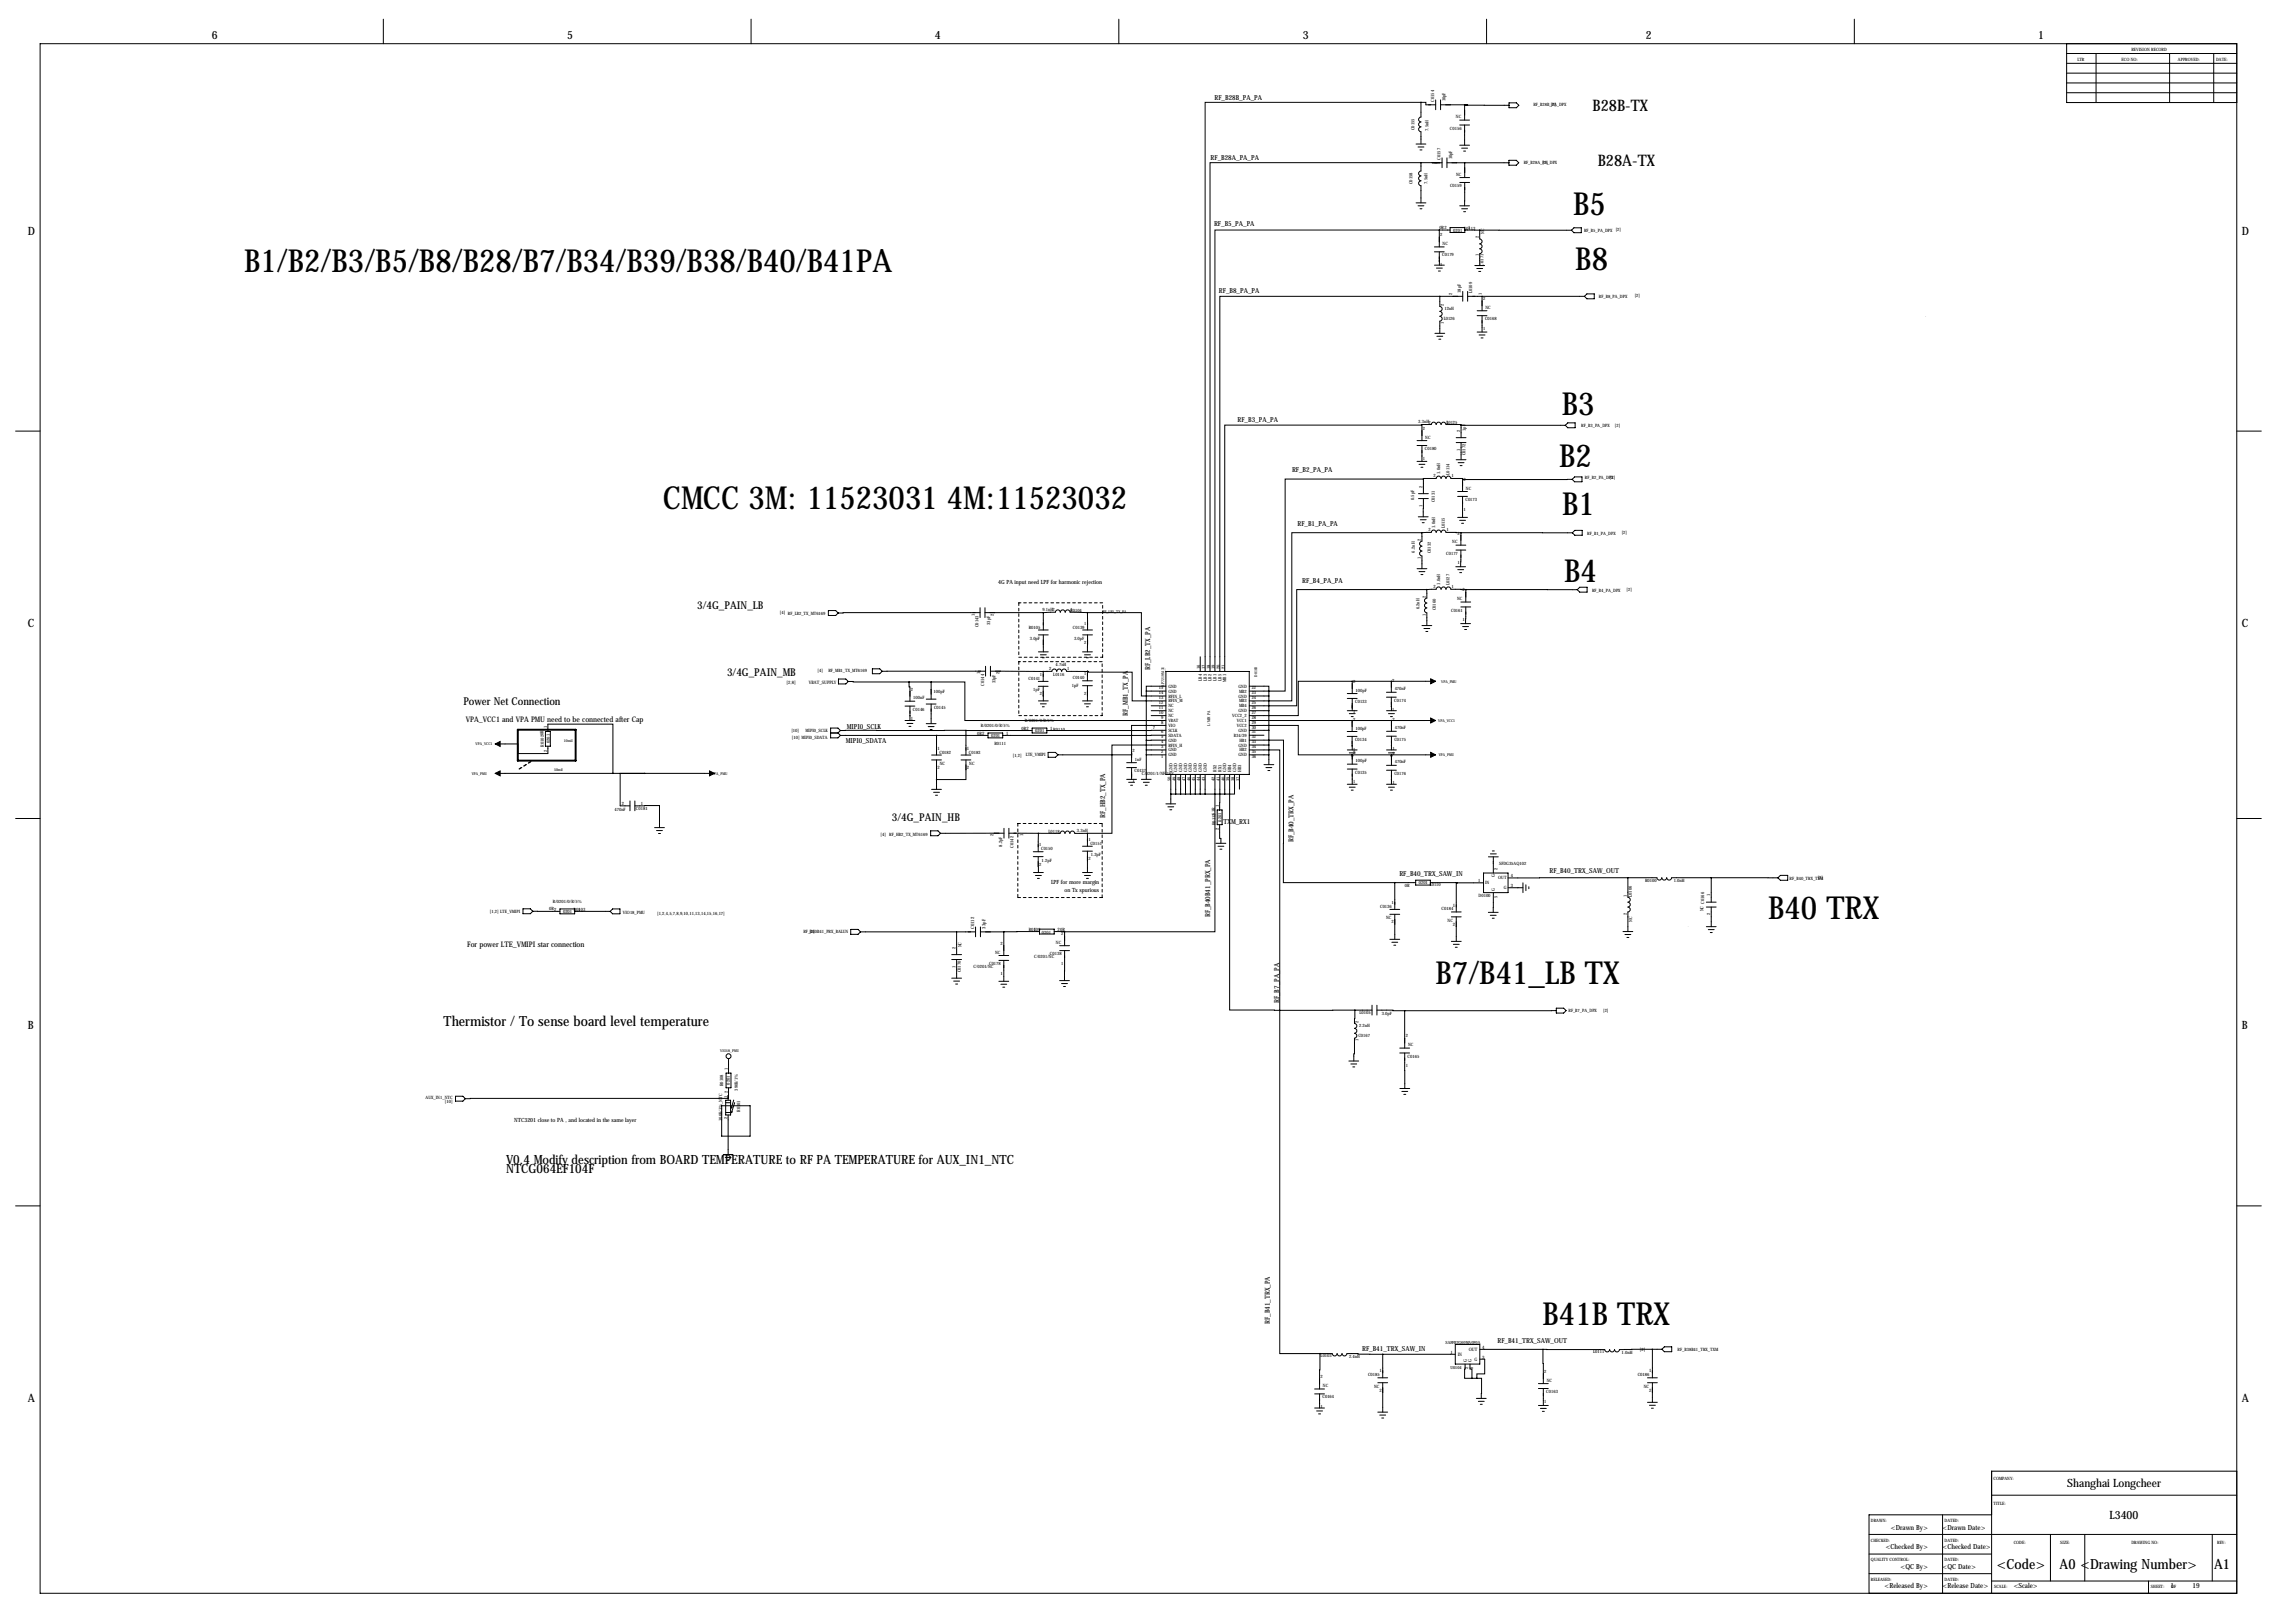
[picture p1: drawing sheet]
<svg xmlns="http://www.w3.org/2000/svg" width="1189mm" height="841mm" viewBox="0 0 1189 841" stroke-linecap="round" stroke-linejoin="round" font-family="sans-serif">
<defs><g id="words">
<g font-size="16.5">
<text x="815" y="111">B5</text>
<text x="126" y="141">B1/B2/B3/B5/B8/B28/B7/B34/B39/B38/B40/B41PA</text>
<text x="816" y="140">B8</text>
<text x="809" y="215">B3</text>
<text x="808" y="242">B2</text>
<text x="343" y="264">CMCC 3M: 11523031 4M:11523032</text>
<text x="809" y="267">B1</text>
<text x="810" y="301">B4</text>
<text x="916" y="476">B40 TRX</text>
<text x="744" y="510">B7/B41_LB TX</text>
<text x="799" y="686">B41B TRX</text>
</g>
<g font-size="8.2">
<text x="825" y="57">B28B-TX</text>
<text x="828" y="86">B28A-TX</text>
</g>
<g font-size="7.3">
<text x="230" y="531">Thermistor / To sense board level temperature</text>
<text x="1034" y="813">&lt;Code&gt;</text>
<text x="1067" y="813">A0 &lt;Drawing Number&gt;</text>
<text x="1147" y="813">A1</text>
</g>
<g font-size="6.6">
<text x="262" y="603">V0.4 Modify description from BOARD TEMPERATURE to RF PA TEMPERATURE for AUX_IN1_NTC</text>
<text x="262" y="608">NTCG064EF104F</text>
</g>
<g font-size="5.9">
<text x="110" y="20">6</text>
<text x="294" y="20">5</text>
<text x="484" y="20">4</text>
<text x="675" y="20">3</text>
<text x="853" y="20">2</text>
<text x="1056" y="20">1</text>
<text x="14" y="122">D</text>
<text x="1161" y="122">D</text>
<text x="14" y="325">C</text>
<text x="1161" y="325">C</text>
<text x="14" y="533">B</text>
<text x="1161" y="533">B</text>
<text x="14" y="726">A</text>
<text x="1161" y="726">A</text>
<text x="1071" y="770">Shanghai Longcheer</text>
<text x="1093" y="787">L3400</text>
</g>
<g font-size="5.6">
<text x="361" y="315">3/4G_PAIN_LB</text>
<text x="377" y="350">3/4G_PAIN_MB</text>
<text x="240" y="365">Power Net Connection</text>
<text x="462" y="425">3/4G_PAIN_HB</text>
</g>
<g font-size="4">
<text x="241" y="374">VPA_VCC1 and VPA PMU need to be connected after Cap</text>
<text x="242" y="490">For power LTE_VMIPI star connection</text>
</g>
<g font-size="3.6">
<text x="629" y="52">RF_B28B_PA_PA</text>
<text x="627" y="83">RF_B28A_PA_PA</text>
<text x="629" y="117">RF_B5_PA_PA</text>
<text x="631" y="152">RF_B8_PA_PA</text>
<text x="641" y="219">RF_B3_PA_PA</text>
<text x="669" y="245">RF_B2_PA_PA</text>
<text x="672" y="272">RF_B1_PA_PA</text>
<text x="675" y="302">RF_B4_PA_PA</text>
<text x="596" y="347" transform="rotate(-90 596 347)">RF_LB2_TX_PA</text>
<text x="584" y="371" transform="rotate(-90 584 371)">RF_MB1_TX_PA</text>
<text x="439" y="378">MIPI0_SCLK</text>
<text x="438" y="385">MIPI0_SDATA</text>
<text x="573" y="424" transform="rotate(-90 573 424)">RF_HB2_TX_PA</text>
<text x="634" y="427">TXM_RX1</text>
<text x="670" y="436" transform="rotate(-90 670 436)">RF_B40_TRX_PA</text>
<text x="725" y="454">RF_B40_TRX_SAW_IN</text>
<text x="803" y="452">RF_B40_TRX_SAW_OUT</text>
<text x="627" y="475" transform="rotate(-90 627 475)">RF_B40B41_PRX_PA</text>
<text x="663" y="520" transform="rotate(-90 663 520)">RF_B7_PA_PA</text>
<text x="658" y="686" transform="rotate(-90 658 686)">RF_B41_TRX_PA</text>
<text x="776" y="696">RF_B41_TRX_SAW_OUT</text>
<text x="706" y="700">RF_B41_TRX_SAW_IN</text>
<text x="980" y="792">&lt;Drawn By&gt;</text>
<text x="1006" y="792">&lt;Drawn Date&gt;</text>
<text x="977" y="802">&lt;Checked By&gt;</text>
<text x="1006" y="802">&lt;Checked Date&gt;</text>
<text x="985" y="813">&lt;QC By&gt;</text>
<text x="1006" y="813">&lt;QC Date&gt;</text>
<text x="976" y="823">&lt;Released By&gt;</text>
<text x="1006" y="823">&lt;Release Date&gt;</text>
<text x="1043" y="823">&lt;Scale&gt;</text>
<text x="1124" y="823">1</text>
<text x="1136" y="823">19</text>
</g>
<g font-size="3">
<text x="517" y="303">4G PA input need LPF for harmonic rejection</text>
<text x="544" y="458">LPF for more margin</text>
<text x="551" y="462">on Tx spurious</text>
<text x="266" y="581">NTC3201 close to PA , and located in the same layer</text>
</g>
<g font-size="2.4">
<text x="407" y="354">[2,8]</text>
<text x="419" y="354">VBAT_SUPPLY</text>
<text x="544" y="378">1R0110</text>
<text x="521" y="381">1</text>
<text x="486" y="388">1</text>
<text x="501" y="388">1</text>
<text x="486" y="398">2</text>
<text x="501" y="398">2</text>
<text x="631" y="418" transform="rotate(-90 631 418)">1</text>
<text x="631" y="430" transform="rotate(-90 631 430)">2</text>
<text x="753" y="470">1</text>
<text x="753" y="480">2</text>
<text x="505" y="481" transform="rotate(-90 505 481)">C0112</text>
<text x="511" y="481" transform="rotate(-90 511 481)">33pF</text>
<text x="548" y="482">20R</text>
<text x="751" y="701">1</text>
<text x="761" y="700">OUT</text>
<text x="768" y="699">4</text>
<text x="755" y="702">IN</text>
<text x="760" y="705" transform="rotate(-90 760 705)">G</text>
<text x="762" y="705" transform="rotate(-90 762 705)">G</text>
<text x="764" y="705">G</text>
<text x="768" y="704">3</text>
<text x="715" y="711">1</text>
<text x="761" y="709" transform="rotate(-90 761 709)">2</text>
<text x="763" y="709" transform="rotate(-90 763 709)">5</text>
<text x="854" y="711">1</text>
<text x="715" y="721">2</text>
<text x="854" y="721">2</text>
</g>
<g font-size="2.3">
<text x="1104" y="26">REVISION RECORD</text>
<text x="1076" y="32">LTR</text>
<text x="1099" y="32">ECO NO:</text>
<text x="1128" y="32">APPROVED:</text>
<text x="1148" y="32">DATE:</text>
<text x="743" y="53" transform="rotate(-90 743 53)">C0154</text>
<text x="749" y="53" transform="rotate(-90 749 53)">10pF</text>
<text x="794" y="55">RF_B28B_PA_DPX</text>
<text x="803" y="55">[2]</text>
<text x="754" y="61">NC</text>
<text x="733" y="67" transform="rotate(-90 733 67)">C0155</text>
<text x="740" y="68" transform="rotate(-90 740 68)">7.5nH</text>
<text x="751" y="67">C0156</text>
<text x="746" y="83" transform="rotate(-90 746 83)">C0157</text>
<text x="752" y="83" transform="rotate(-90 752 83)">10pF</text>
<text x="789" y="85">RF_B28A_PA_DPX</text>
<text x="799" y="85">[2]</text>
<text x="732" y="95" transform="rotate(-90 732 95)">C0158</text>
<text x="739" y="95" transform="rotate(-90 739 95)">7.5nH</text>
<text x="754" y="91">NC</text>
<text x="751" y="97">C0159</text>
<text x="746" y="119">0R2</text>
<text x="758" y="119">L0113</text>
<text x="746" y="122">2</text>
<text x="753" y="120">0201</text>
<text x="766" y="124" transform="rotate(-90 766 124)">2</text>
<text x="769" y="121" transform="rotate(-90 769 121)">NC</text>
<text x="821" y="120">RF_B5_PA_DPX [2]</text>
<text x="747" y="127">NC</text>
<text x="746" y="138">1</text>
<text x="747" y="133">C0179</text>
<text x="766" y="133" transform="rotate(-90 766 133)">1</text>
<text x="768" y="138" transform="rotate(-90 768 138)">C0171</text>
<text x="752" y="153" transform="rotate(-90 752 153)">2</text>
<text x="757" y="152" transform="rotate(-90 757 152)">18pF</text>
<text x="763" y="152" transform="rotate(-90 763 152)">L0109</text>
<text x="768" y="153" transform="rotate(-90 768 153)">1</text>
<text x="768" y="155">2</text>
<text x="828" y="154">RF_B8_PA_DPX</text>
<text x="847" y="154">[2]</text>
<text x="748" y="158" transform="rotate(-90 748 158)">2</text>
<text x="748" y="161">12nH</text>
<text x="769" y="160">NC</text>
<text x="748" y="166">L0126</text>
<text x="748" y="168" transform="rotate(-90 748 168)">1</text>
<text x="769" y="166">C0168</text>
<text x="768" y="171">1</text>
<text x="735" y="219">3.3nH2</text>
<text x="749" y="220">L0125</text>
<text x="749" y="219">1</text>
<text x="819" y="221">RF_B3_PA_DPX</text>
<text x="837" y="221">[2]</text>
<text x="737" y="223">2</text>
<text x="738" y="227">NC</text>
<text x="756" y="224" transform="rotate(-90 756 224)">2</text>
<text x="759" y="223" transform="rotate(-90 759 223)">1pF</text>
<text x="738" y="233">C0180</text>
<text x="756" y="233" transform="rotate(-90 756 233)">1</text>
<text x="737" y="238">1</text>
<text x="759" y="236" transform="rotate(-90 759 236)">C0172</text>
<text x="746" y="245" transform="rotate(-90 746 245)">1.0nH</text>
<text x="751" y="246" transform="rotate(-90 751 246)">L0114</text>
<text x="743" y="247">2</text>
<text x="752" y="247">1</text>
<text x="758" y="249">2</text>
<text x="821" y="248">RF_B2_PA_DPX</text>
<text x="834" y="248">[2]</text>
<text x="737" y="253" transform="rotate(-90 737 253)">2</text>
<text x="759" y="254">NC</text>
<text x="733" y="259" transform="rotate(-90 733 259)">0.5pF</text>
<text x="737" y="262" transform="rotate(-90 737 262)">1</text>
<text x="743" y="260" transform="rotate(-90 743 260)">C0131</text>
<text x="759" y="260">C0173</text>
<text x="758" y="264">1</text>
<text x="740" y="275">2</text>
<text x="744" y="273" transform="rotate(-90 744 273)">1.0nH</text>
<text x="748" y="274" transform="rotate(-90 748 274)">L0115</text>
<text x="749" y="275">1</text>
<text x="736" y="280" transform="rotate(-90 736 280)">2</text>
<text x="752" y="281">NC</text>
<text x="755" y="277">2</text>
<text x="822" y="277">RF_B1_PA_DPX</text>
<text x="840" y="277">[2]</text>
<text x="733" y="286" transform="rotate(-90 733 286)">6.2nH</text>
<text x="741" y="287" transform="rotate(-90 741 287)">C0132</text>
<text x="749" y="287">C0177</text>
<text x="736" y="289" transform="rotate(-90 736 289)">1</text>
<text x="755" y="292">1</text>
<text x="743" y="305">2</text>
<text x="746" y="303" transform="rotate(-90 746 303)">1.0nH</text>
<text x="751" y="303" transform="rotate(-90 751 303)">L0127</text>
<text x="752" y="305">1</text>
<text x="739" y="310" transform="rotate(-90 739 310)">2</text>
<text x="755" y="311">NC</text>
<text x="758" y="306">2</text>
<text x="825" y="306">RF_B4_PA_DPX</text>
<text x="843" y="306">[2]</text>
<text x="540" y="316">9.1nH2</text>
<text x="554" y="317">R0104</text>
<text x="555" y="317">1</text>
<text x="735" y="316" transform="rotate(-90 735 316)">6.2nH</text>
<text x="744" y="316" transform="rotate(-90 744 316)">C0160</text>
<text x="752" y="317">C0161</text>
<text x="404" y="318">[4] RF_LB2_TX_MT6169</text>
<text x="505" y="319" transform="rotate(-90 505 319)">1</text>
<text x="513" y="324" transform="rotate(-90 513 324)">33pF</text>
<text x="515" y="319" transform="rotate(-90 515 319)">2</text>
<text x="562" y="324">1</text>
<text x="739" y="319" transform="rotate(-90 739 319)">1</text>
<text x="758" y="322">1</text>
<text x="507" y="325" transform="rotate(-90 507 325)">C0143</text>
<text x="533" y="326">R0105</text>
<text x="556" y="326">C0139</text>
<text x="533" y="331">3.0pF</text>
<text x="556" y="331">3.0pF</text>
<text x="562" y="334">2</text>
<text x="429" y="348">RF_MB1_TX_MT6169</text>
<text x="543" y="347">2</text>
<text x="547" y="345">4.7nH</text>
<text x="553" y="347">1</text>
<text x="622" y="347" transform="rotate(-90 622 347)">16</text>
<text x="624" y="347" transform="rotate(-90 624 347)">17</text>
<text x="627" y="347" transform="rotate(-90 627 347)">18</text>
<text x="629" y="347" transform="rotate(-90 629 347)">19</text>
<text x="632" y="347" transform="rotate(-90 632 347)">20</text>
<text x="634" y="347" transform="rotate(-90 634 347)">21</text>
<text x="423" y="348">[4]</text>
<text x="508" y="349" transform="rotate(-90 508 349)">1</text>
<text x="516" y="354" transform="rotate(-90 516 354)">33pF</text>
<text x="518" y="349" transform="rotate(-90 518 349)">2</text>
<text x="533" y="352">C0141</text>
<text x="539" y="350">1</text>
<text x="546" y="350">L0116</text>
<text x="556" y="352">C0140</text>
<text x="562" y="350">1</text>
<text x="623" y="353" transform="rotate(-90 623 353)">LB4</text>
<text x="625" y="353" transform="rotate(-90 625 353)">LB3</text>
<text x="628" y="353" transform="rotate(-90 628 353)">LB2</text>
<text x="630" y="353" transform="rotate(-90 630 353)">LB1</text>
<text x="633" y="353" transform="rotate(-90 633 353)">LB5</text>
<text x="635" y="353" transform="rotate(-90 635 353)">MB1</text>
<text x="701" y="354">2</text>
<text x="721" y="353">2</text>
<text x="472" y="358">2</text>
<text x="484" y="359">100pF</text>
<text x="510" y="355" transform="rotate(-90 510 355)">C0144</text>
<text x="535" y="358">1pF</text>
<text x="555" y="356">1pF</text>
<text x="562" y="360">2</text>
<text x="600" y="360">14</text>
<text x="600" y="357">15</text>
<text x="605" y="359">GND</text>
<text x="605" y="356">GND</text>
<text x="642" y="356">GND</text>
<text x="642" y="359">MB2</text>
<text x="648" y="360">23</text>
<text x="648" y="357">22</text>
<text x="702" y="358">100pF</text>
<text x="722" y="358">470nF</text>
<text x="473" y="362">100nF</text>
<text x="539" y="360">2</text>
<text x="600" y="362">13</text>
<text x="600" y="365">12</text>
<text x="605" y="361">RFIN_L</text>
<text x="605" y="364">RFIN_M</text>
<text x="642" y="361">GND</text>
<text x="642" y="364">MB3</text>
<text x="648" y="365">25</text>
<text x="648" y="362">24</text>
<text x="702" y="364">C0133</text>
<text x="722" y="363">C0174</text>
<text x="473" y="368">C0146</text>
<text x="484" y="367">C0145</text>
<text x="600" y="367">11</text>
<text x="600" y="370">10</text>
<text x="605" y="366">NC</text>
<text x="605" y="369">NC</text>
<text x="605" y="371">NC</text>
<text x="638" y="371">VCC2_2</text>
<text x="642" y="369">GND</text>
<text x="642" y="366">MB4</text>
<text x="648" y="370">27</text>
<text x="648" y="367">26</text>
<text x="701" y="369">1</text>
<text x="721" y="368">1</text>
<text x="283" y="377" transform="rotate(-90 283 377)">1</text>
<text x="472" y="373">1</text>
<text x="508" y="376">R/0201/0/R/5%</text>
<text x="529" y="378">0R2</text>
<text x="531" y="374">R/0201/0/R/5%</text>
<text x="597" y="377">7</text>
<text x="602" y="372">9</text>
<text x="602" y="375">8</text>
<text x="605" y="374">VBAT</text>
<text x="605" y="377">VIO</text>
<text x="641" y="377">VCC2</text>
<text x="641" y="374">VCC1</text>
<text x="648" y="377">30</text>
<text x="648" y="375">29</text>
<text x="648" y="372">28</text>
<text x="701" y="373">2</text>
<text x="702" y="378">100pF</text>
<text x="721" y="373">2</text>
<text x="723" y="378">470nF</text>
<text x="410" y="379">[10]</text>
<text x="410" y="383">[10] MIPI0_SDATA</text>
<text x="417" y="379">MIPI0_SCLK</text>
<text x="506" y="380">0R2</text>
<text x="513" y="382">0201</text>
<text x="536" y="379">0201</text>
<text x="602" y="380">6</text>
<text x="602" y="382">5</text>
<text x="605" y="379">SCLK</text>
<text x="605" y="382">SDATA</text>
<text x="639" y="382">B34/39</text>
<text x="642" y="379">GND</text>
<text x="648" y="382">32</text>
<text x="648" y="380">31</text>
<text x="702" y="384">C0134</text>
<text x="722" y="384">C0175</text>
<text x="282" y="387" transform="rotate(-90 282 387)">R01020R</text>
<text x="283" y="389" transform="rotate(-90 283 389)">2</text>
<text x="285" y="385" transform="rotate(-90 285 385)">0201</text>
<text x="515" y="386">R0111</text>
<text x="587" y="390">2</text>
<text x="602" y="385">4</text>
<text x="602" y="388">3</text>
<text x="605" y="384">GND</text>
<text x="605" y="387">RFIN_H</text>
<text x="605" y="389">GND</text>
<text x="642" y="387">GND</text>
<text x="642" y="389">HB2</text>
<text x="642" y="384">HB1</text>
<text x="648" y="388">34</text>
<text x="648" y="385">33</text>
<text x="701" y="389">1</text>
<text x="721" y="389">1</text>
<text x="487" y="390">C0182</text>
<text x="502" y="390">C0183</text>
<text x="525" y="392">[1,2]</text>
<text x="531" y="392">LTE_VMIPI</text>
<text x="588" y="394">1nF</text>
<text x="602" y="393">1</text>
<text x="602" y="390">2</text>
<text x="605" y="392">GND</text>
<text x="642" y="392">GND</text>
<text x="648" y="393">36</text>
<text x="648" y="390">35</text>
<text x="701" y="390">2</text>
<text x="702" y="395">100pF</text>
<text x="721" y="391">2</text>
<text x="723" y="395">470nF</text>
<text x="487" y="396">NC</text>
<text x="502" y="396">NC</text>
<text x="588" y="400">C0137</text>
<text x="592" y="402">C/0201/1/NF/16V</text>
<text x="607" y="400" transform="rotate(-90 607 400)">GND</text>
<text x="610" y="400" transform="rotate(-90 610 400)">GND</text>
<text x="612" y="400" transform="rotate(-90 612 400)">GND</text>
<text x="615" y="400" transform="rotate(-90 615 400)">GND</text>
<text x="617" y="400" transform="rotate(-90 617 400)">GND</text>
<text x="620" y="400" transform="rotate(-90 620 400)">GND</text>
<text x="623" y="400" transform="rotate(-90 623 400)">GND</text>
<text x="625" y="400" transform="rotate(-90 625 400)">GND</text>
<text x="630" y="400" transform="rotate(-90 630 400)">RX2</text>
<text x="633" y="400" transform="rotate(-90 633 400)">RX1</text>
<text x="635" y="400" transform="rotate(-90 635 400)">GND</text>
<text x="638" y="400" transform="rotate(-90 638 400)">HB4</text>
<text x="640" y="400" transform="rotate(-90 640 400)">GND</text>
<text x="643" y="400" transform="rotate(-90 643 400)">HB3</text>
<text x="702" y="401">C0135</text>
<text x="722" y="401">C0176</text>
<text x="587" y="405">1</text>
<text x="607" y="405" transform="rotate(-90 607 405)">50</text>
<text x="609" y="405" transform="rotate(-90 609 405)">49</text>
<text x="612" y="405" transform="rotate(-90 612 405)">48</text>
<text x="614" y="405" transform="rotate(-90 614 405)">47</text>
<text x="617" y="405" transform="rotate(-90 617 405)">46</text>
<text x="619" y="405" transform="rotate(-90 619 405)">45</text>
<text x="622" y="405" transform="rotate(-90 622 405)">44</text>
<text x="624" y="405" transform="rotate(-90 624 405)">43</text>
<text x="629" y="405" transform="rotate(-90 629 405)">42</text>
<text x="632" y="405" transform="rotate(-90 632 405)">41</text>
<text x="634" y="405" transform="rotate(-90 634 405)">40</text>
<text x="637" y="405" transform="rotate(-90 637 405)">39</text>
<text x="640" y="405" transform="rotate(-90 640 405)">38</text>
<text x="642" y="405" transform="rotate(-90 642 405)">37</text>
<text x="701" y="406">1</text>
<text x="721" y="406">1</text>
<text x="318" y="420">470nF</text>
<text x="322" y="417">2</text>
<text x="329" y="420">C0181</text>
<text x="332" y="417">1</text>
<text x="633" y="426" transform="rotate(-90 633 426)">0201</text>
<text x="543" y="431">L0118</text>
<text x="558" y="431">3.3nH</text>
<text x="630" y="427" transform="rotate(-90 630 427)">R011251R</text>
<text x="456" y="433">[4]</text>
<text x="461" y="433">RF_HB2_TX_MT6169</text>
<text x="515" y="433" transform="rotate(-90 515 433)">2</text>
<text x="530" y="433" transform="rotate(-90 530 433)">1</text>
<text x="564" y="436">1</text>
<text x="565" y="438">C0151</text>
<text x="519" y="439" transform="rotate(-90 519 439)">8.2pF</text>
<text x="525" y="439" transform="rotate(-90 525 439)">C0142</text>
<text x="538" y="438">1</text>
<text x="539" y="440">C0150</text>
<text x="565" y="444">1.2pF</text>
<text x="538" y="448">2</text>
<text x="540" y="446">1.2pF</text>
<text x="564" y="446">2</text>
<text x="777" y="448">SFDG35AQ102</text>
<text x="774" y="454" transform="rotate(-90 774 454)">G</text>
<text x="776" y="451" transform="rotate(-90 776 451)">2</text>
<text x="776" y="456">OUT</text>
<text x="783" y="454">4</text>
<text x="927" y="456">RF_B40_TRX_TXM</text>
<text x="942" y="455">[2]</text>
<text x="728" y="459">0R</text>
<text x="735" y="458">0201</text>
<text x="741" y="459">L0110</text>
<text x="766" y="457">1</text>
<text x="769" y="458">IN</text>
<text x="774" y="462" transform="rotate(-90 774 462)">G</text>
<text x="779" y="461">G</text>
<text x="783" y="459">3</text>
<text x="852" y="457">R0100</text>
<text x="867" y="457">1.0nH</text>
<text x="286" y="467">R/0201/0/R/5%</text>
<text x="766" y="465">D0100</text>
<text x="776" y="465" transform="rotate(-90 776 465)">5</text>
<text x="843" y="464" transform="rotate(-90 843 464)">1</text>
<text x="845" y="465" transform="rotate(-90 845 465)">L0106</text>
<text x="886" y="464" transform="rotate(-90 886 464)">1</text>
<text x="254" y="473">[1,2] LTE_VMIPI</text>
<text x="284" y="472">0R2</text>
<text x="292" y="473">0201</text>
<text x="297" y="472">R0103</text>
<text x="299" y="472">1</text>
<text x="323" y="474">VIO18_PMU</text>
<text x="340" y="474">[1,2,4,5,7,8,9,10,11,13,14,15,16,17]</text>
<text x="715" y="470">C0136</text>
<text x="721" y="468">1</text>
<text x="747" y="472">C0184</text>
<text x="843" y="474" transform="rotate(-90 843 474)">2</text>
<text x="882" y="472" transform="rotate(-90 882 472)">NC C0166</text>
<text x="718" y="476">NC</text>
<text x="721" y="478">2</text>
<text x="750" y="478">NC</text>
<text x="846" y="478" transform="rotate(-90 846 478)">NC</text>
<text x="886" y="474" transform="rotate(-90 886 474)">2</text>
<text x="416" y="483">RF_B40B41_PRX_BALUN</text>
<text x="419" y="483">[2]</text>
<text x="533" y="482">R0109</text>
<text x="540" y="484">0201</text>
<text x="550" y="484">2</text>
<text x="495" y="491" transform="rotate(-90 495 491)">2</text>
<text x="498" y="491" transform="rotate(-90 498 491)">NC</text>
<text x="518" y="489">2</text>
<text x="547" y="489">NC</text>
<text x="515" y="494">NC</text>
<text x="536" y="496">C/0201/NC</text>
<text x="544" y="495">C0138</text>
<text x="495" y="501" transform="rotate(-90 495 501)">1</text>
<text x="498" y="504" transform="rotate(-90 498 504)">C0170</text>
<text x="504" y="502">C/0201/NC</text>
<text x="512" y="500">C0178</text>
<text x="550" y="500">1</text>
<text x="518" y="505">1</text>
<text x="704" y="525">L0105</text>
<text x="716" y="526">3.0pF</text>
<text x="812" y="524">RF_B7_PA_DPX</text>
<text x="830" y="524">[2]</text>
<text x="704" y="530" transform="rotate(-90 704 530)">2</text>
<text x="704" y="532">2.2nH</text>
<text x="704" y="537">C0167</text>
<text x="704" y="539" transform="rotate(-90 704 539)">1</text>
<text x="728" y="537">2</text>
<text x="729" y="542">NC</text>
<text x="729" y="548">C0165</text>
<text x="377" y="554" transform="rotate(-90 377 554)">1</text>
<text x="728" y="553">1</text>
<text x="375" y="563" transform="rotate(-90 375 563)">R0108</text>
<text x="378" y="562" transform="rotate(-90 378 562)">0201</text>
<text x="220" y="569">AUX_IN1_NTC</text>
<text x="377" y="569" transform="rotate(-90 377 569)">1</text>
<text x="377" y="566" transform="rotate(-90 377 566)">2</text>
<text x="382" y="565" transform="rotate(-90 382 565)">390K/1%</text>
<text x="230" y="571">[10]</text>
<text x="383" y="576" transform="rotate(-90 383 576)">R0101</text>
<text x="374" y="581" transform="rotate(-90 374 581)">100K/1%_NTC</text>
<text x="377" y="580" transform="rotate(-90 377 580)">2</text>
<text x="825" y="701">L0111</text>
<text x="840" y="701">1.0nH</text>
<text x="850" y="700">[2]</text>
<text x="869" y="700">RF_B38B41_TRX_TXM</text>
<text x="684" y="703">L0103</text>
<text x="699" y="703">2.4nH</text>
<text x="684" y="714">2</text>
<text x="709" y="713">C0185</text>
<text x="800" y="711">2</text>
<text x="848" y="713">C0186</text>
<text x="685" y="718">NC</text>
<text x="712" y="719">NC</text>
<text x="801" y="716">NC</text>
<text x="851" y="719">NC</text>
<text x="685" y="724">C0164</text>
<text x="801" y="722">C0163</text>
<text x="684" y="729">1</text>
<text x="800" y="727">1</text>
<text x="1033" y="767">COMPANY:</text>
<text x="1033" y="780">TITLE:</text>
<text x="969" y="788">DRAWN:</text>
<text x="1007" y="788">DATED:</text>
<text x="969" y="799">CHECKED:</text>
<text x="1007" y="799">DATED:</text>
<text x="1043" y="800">CODE:</text>
<text x="1067" y="800">SIZE:</text>
<text x="1104" y="800">DRAWING NO:</text>
<text x="1149" y="800">REV:</text>
<text x="969" y="809">QUALITY CONTROL:</text>
<text x="1007" y="809">DATED:</text>
<text x="969" y="819">RELEASED:</text>
<text x="1007" y="819">DATED:</text>
<text x="1033" y="823">SCALE:</text>
<text x="1114" y="823">SHEET:</text>
<text x="1125" y="823">OF</text>
</g>
<g font-size="2.2">
<text x="749" y="696">SAFFB2G60MA0F0A</text>
<text x="751" y="709">U0104</text>
</g>
<g font-size="2">
<text x="571" y="317">RF_LB2_TX_PA</text>
<text x="651" y="351" transform="rotate(-90 651 351)">D0103</text>
<text x="747" y="354">VPA_PMU</text>
<text x="603" y="356" transform="rotate(-90 603 356)">AP7219M-31</text>
<text x="627" y="376" transform="rotate(-90 627 376)">L/M/H PA</text>
<text x="745" y="374">VPA_VCC1</text>
<text x="246" y="386">VPA_VCC1</text>
<text x="292" y="384">10mil</text>
<text x="745" y="392">VPA_PMU</text>
<text x="244" y="401">VPA_PMU</text>
<text x="287" y="399">50mil</text>
<text x="369" y="401">VPA_PMU</text>
<text x="373" y="545">VIO18_PMU</text>
</g>
<text font-size=".4" x="604" y="348" transform="rotate(-90 604 348)">SKY77643</text>
</g></defs>
<g fill="none" stroke="#000" stroke-width=".52">
<path d="M199 10v13M389 10v13M580 10v13M770 10v13M961 10v13M21 23h1138v802h-1138zM1071 38h88M1071 28h88M1071 33h88M1071 23v30h88M1086 28v25M1124 28v25"/>
<path d="M1147 28v25M736 53v8a1.3 1.3 0 0 0-1 1 1.3 1.3 0 0 0 1 1 1.3 1.3 0 0 0-1 1 1.3 1.3 0 0 0 1 2 1.3 1.3 0 0 0-1 1 1.3 1.3 0 0 0 1 1v7M736 53h-112v295M736 53h3v1h5M744 52v5M746 54h14h-1M746 52v5M759 54l23 1M759 54v8M782 53h4l1 2-1 1h-4zM1071 43h88M1071 48h88"/>
<path d="M734 75h5M735 76h3M736 78h1M756 75h5M756 65h5M756 62h5M757 77h3M758 78h1M759 65v10M736 84v5a1.3 1.3 0 0 0-1 1 1.3 1.3 0 0 0 1 1 1.3 1.3 0 0 0-1 1 1.3 1.3 0 0 0 1 2 1.3 1.3 0 0 0-1 1 1.3 1.3 0 0 0 1 1v9M736 84h-109v264M736 84h11"/>
<path d="M747 82v5M750 84h32M750 82v5M756 95h5M756 92h5M759 84v8M759 95v12M782 83h3l2 1-2 2h-3zM734 105h5M735 107h3M736 108h1M746 119h-117v229"/>
<path d="M746 119v9M746 119h5M751 118h8v2h-8zM756 107h5M757 108h3M758 110h1M759 119h8M767 119v5a1.3 1.3 0 0 1 1 1 1.3 1.3 0 0 1-1 1 1.3 1.3 0 0 1 1 2 1.3 1.3 0 0 1-1 1 1.3 1.3 0 0 1 1 1 1.3 1.3 0 0 1-1 1v7M767 119h47M814 119l1-1h4v3h-4zM743 130h5M743 128h5"/>
<path d="M743 137h5M744 139h3M746 130v7M746 135v1M764 138h5M765 139h3M745 140h1M746 153v6a1.3 1.3 0 0 1 1 1 1.3 1.3 0 0 1-1 1 1.3 1.3 0 0 1 1 2 1.3 1.3 0 0 1-1 1 1.3 1.3 0 0 1 1 1 1.3 1.3 0 0 1-1 1v7M746 153h-114v187M758 153h-12M758 151v5M760 153h61"/>
<path d="M760 151v5M766 141h1M768 153v8M821 153l1-1h4v3h-4zM743 173h5M744 174h3M745 176h1M765 164h5M765 161h5M765 172h5M766 174h3M767 175h1"/>
<path d="M768 164v8M8 223h13M734 231h5M734 228h5M734 239h5M736 220h5a1.3 1.3 0 0 1 2-1 1.3 1.3 0 0 1 1 1 1.3 1.3 0 0 1 1-1 1.3 1.3 0 0 1 2 1 1.3 1.3 0 0 1 1-1 1.3 1.3 0 0 1 1 1h8M736 220h-102v128M736 220l1 8M737 231v8M754 229h5M754 227h5M754 238h5"/>
<path d="M755 240h3M757 220v7M757 229v9M811 220h-54M811 220l1-1h4v3h-4zM1159 223h12M735 258h5M735 256h5M735 241h3M736 242h1M737 248h7a1.3 1.3 0 0 1 1-1 1.3 1.3 0 0 1 2 1 1.3 1.3 0 0 1 1-1 1.3 1.3 0 0 1 1 1 1.3 1.3 0 0 1 1-1 1.3 1.3 0 0 1 2 1h6M737 248h-71v110h-19"/>
<path d="M737 248v8M737 258v10M755 257h5M755 255h5M756 241h1M758 257v11M758 248v7M814 248h-56M814 248l2-1h4v3h-4zM735 268h5M736 269h3M737 276v4a1.4 1.4 0 0 0-2 2 1.3 1.3 0 0 0 2 1 1.3 1.3 0 0 0-2 1 1.3 1.3 0 0 0 2 1 1.4 1.4 0 0 0-2 2 1.3 1.3 0 0 0 2 1v7"/>
<path d="M737 276h4a1.3 1.3 0 0 1 2-1 1.3 1.3 0 0 1 1 1 1.3 1.3 0 0 1 1-1 1.3 1.3 0 0 1 2 1 1.3 1.3 0 0 1 1-1 1.3 1.3 0 0 1 1 1h8M737 276h-68v87h-22M737 271h1M755 268h5M756 270h3M757 276h58M757 276v6M757 271h1M815 276l1-1h4v2h-4zM734 295h5M735 296h3M736 298h1"/>
<path d="M754 294h5M754 285h5M754 282h5M755 295h3M756 297h1M757 285v9M429 316h4l1 2-1 1h-4zM508 317l-74 1M508 315v5M510 317h30M510 315v5M540 317h7a1.3 1.3 0 0 1 1-1 1.3 1.3 0 0 1 1 1 1.3 1.3 0 0 1 2-1 1.3 1.3 0 0 1 1 1 1.3 1.3 0 0 1 1-1 1.3 1.3 0 0 1 1 1h9"/>
<path d="M540 317v9M563 317h28v44h13M563 317v9M739 305v5a1.3 1.3 0 0 0-1 1 1.3 1.3 0 0 0 1 1 1.3 1.3 0 0 0-1 2 1.3 1.3 0 0 0 1 1 1.3 1.3 0 0 0-1 1 1.3 1.3 0 0 0 1 1v7M739 305h5a1.3 1.3 0 0 1 1-1 1.3 1.3 0 0 1 2 1 1.3 1.3 0 0 1 1-1 1.3 1.3 0 0 1 1 1 1.3 1.3 0 0 1 1-1 1.3 1.3 0 0 1 2 1h7M739 305h-67v61h-25M757 314h5M757 312h5M759 314v9M759 305h58M759 305v7M817 305l1-1h4v3h-4z"/>
<path d="M538 338h5M538 326h5M538 329h5M539 339h3M540 329v9M561 338h5M561 326h5M561 329h5M562 339h3M563 329v9M737 324h5M738 326h3"/>
<path d="M739 327h1M757 323h5M758 325h3M759 326h1M434 352h4l1 1-1 1h-4zM439 353h32M452 346h4l1 2-1 1h-4zM471 353v10M471 353h11M482 353h18v20h104M482 353v9M511 348h-54"/>
<path d="M511 345v5M513 348h27M513 345v5M538 353h5M538 355h5M540 341h1M540 348v5M540 355v8M540 348h5a1.3 1.3 0 0 1 1-1 1.3 1.3 0 0 1 1 1 1.3 1.3 0 0 1 2-1 1.3 1.3 0 0 1 1 1 1.3 1.3 0 0 1 1-1 1.3 1.3 0 0 1 1 1h12M540 348h.1M561 353h5M561 355h5"/>
<path d="M563 341h1M563 355v8M564 348l-1 5M564 348h22v15h18M594 358v46M604 348h43v53h-43zM604 355h-10v3M604 358h-10M622 340v8M632 340v8M647 355h10v6M698 359h5"/>
<path d="M700 353h-27v18h-26M700 353v6M718 359h5M721 353v6M744 353h-44M283 379h2v8h-2zM284 379v-4h33v26M430 380h4M434 380l1 1M435 378h65M435 378l-1-1h-4v5h4l1-1M435 378l-1 2"/>
<path d="M469 366h5M469 363h5M469 373h5M470 375h3M471 376h1M471 366v7M480 365h5M480 362h5M480 375h5M481 376h3M482 378h1M482 365v10"/>
<path d="M500 378v13M512 380h7v2h-7zM535 378h-35M535 377h7v3h-7zM538 363h5M539 365h3M540 366h1M540 361h.1M561 363h5M562 365h3M563 366h1M596 366h8"/>
<path d="M596 368h8M596 371h8M604 376h-18v15h-38M604 378h-62M647 376h26v15h71M647 361h10M647 368h10M647 373h97M647 378h10M657 361v33M698 379h5M698 362h5"/>
<path d="M698 368h5M699 370h3M700 371h1M700 373v6M700 362v6M718 361h5M718 379h5M718 368h5M719 370h3M720 371h1M721 361v7M721 373v6"/>
<path d="M721 366h.1M257 385h11v5h16v-3M435 381h77M483 391h5M483 394h5M485 381v10M485 394v15M498 391h5M498 394h5M500 394v10h-15M543 390h4l1 1-1 1h-4zM584 398h5"/>
<path d="M584 395h5M586 390v5M586 398v6M604 386h-28v46h-13M604 383h-10M604 381h-85M604 388h-10M604 391h-10M647 383h18v74h58M647 388h16v313h21M647 381h8M647 386h10"/>
<path d="M647 391h10M655 396h5M656 398h3M657 399h1M657 394v2M698 381h5M698 398h5M698 396h5M698 388h5M699 390h3M700 391h1M700 381v7"/>
<path d="M700 386v1M700 391v5M700 398v8M718 381h5M718 399h5M718 396h5M718 388h5M719 390h3M720 391h1M721 391v5M721 381v7M721 399v7"/>
<path d="M257 401h113M326 415v5M329 415v5M329 417h13v12M334 401h-13v16h5M483 409h5M484 410h3M485 412h1M584 404h5M585 405h3M586 407h1M591 404h5"/>
<path d="M592 405h3M593 407h1M604 416h5M605 418h3M606 419h1M606 411h28M606 409v5M607 401v8M607 414v2M609 401v10M612 401v10M614 401v10"/>
<path d="M617 401v10M619 401v10M622 401v10M624 401v10M629 401v82h-78M631 420h2v7h-2zM632 409v11M632 401v8M634 401v10M637 401v122h65M640 401v10h-6M642 401v8"/>
<path d="M698 406h5M699 408h3M700 409h1M718 406h5M719 408h3M720 409h1M8 424h13M339 429h5M340 430h3M341 432h1M482 430h4l1 2-1 1h-4zM520 432h-33"/>
<path d="M520 429v5M523 432h26a1.3 1.3 0 0 1 1-2 1.4 1.4 0 0 1 2 2 1.3 1.3 0 0 1 1-2 1.3 1.3 0 0 1 1 2 1.3 1.3 0 0 1 1-2 1.4 1.4 0 0 1 2 2h6M523 429v5M538 432v9M561 438h5M563 432v6M630 437h5M631 438h3M632 427v7v3M632 440h1M1159 424h12M535 441h5"/>
<path d="M535 444h5M535 452h5M536 453h3M537 455h1M538 444v8M561 441h5M561 452h5M562 453h3M563 455h1M563 441v11M723 457v14M733 456h8v2h-8z"/>
<path d="M733 457h-10M741 457h14M755 457h-1v15M769 452h12v10h-12zM769 457h-14M771 444h5M772 442h3M773 441h1M774 444v8M781 460h8M789 457v5M790 458v3"/>
<path d="M792 459v1M843 455h15a1.3 1.3 0 0 0 2 1 1.3 1.3 0 0 0 1-1 1.3 1.3 0 0 0 1 1 1.3 1.3 0 0 0 1-1 1.3 1.3 0 0 0 2 1 1.3 1.3 0 0 0 1-1h20M843 455v10a1.3 1.3 0 0 1 1 1 1.3 1.3 0 0 1-1 1 1.3 1.3 0 0 1 1 2 1.3 1.3 0 0 1-1 1 1.3 1.3 0 0 1 1 1 1.3 1.3 0 0 1-1 1v11M843 455h-62M886 455h35M886 455v12M921 455l1-2h4v3h-4zM271 471h4l1 1-1 1h-4zM276 472h14M290 471h8v2h-8zM298 472h18M316 472l1-1h4v2h-4z"/>
<path d="M720 471h5M720 474h5M723 474v13M752 472h5M752 475h5M754 475v13M771 473h5M772 474h3M773 476h1M774 462v11M884 467h5M884 470h5"/>
<path d="M884 480h5M886 470v10M441 481h4l1 2-1 1h-4zM446 483h59M493 497h5M493 494h5M496 483v11M496 497v10M505 480v5M508 480v5M517 497h6M517 495h6"/>
<path d="M520 483h-12M520 483v12M520 497v11M538 483h-18M538 481h8v3h-8zM546 483h5M549 492h5M549 490h5M551 492v16M551 483v7M720 487h5M721 488h3"/>
<path d="M722 490h1M752 488h5M753 489h3M754 491h1M841 483h5M842 484h3M843 486h1M885 482h3M886 483h1M493 507h5M494 508h3M495 510h1"/>
<path d="M517 508h6M518 510h4M519 511h1M549 508h5M550 509h3M551 511h1M702 523v7a1.3 1.3 0 0 1 1 1 1.3 1.3 0 0 1-1 2 1.3 1.3 0 0 1 1 1 1.3 1.3 0 0 1-1 1 1.3 1.3 0 0 1 1 1 1.3 1.3 0 0 1-1 2l-1 12M702 523h9M711 521v5M713 523l15 1M713 521v5M728 524v19"/>
<path d="M806 523l-78 1M806 522h4l1 1-1 2h-4zM376 556h3v7h-3zM377 548v8M699 550h5M700 551h3M701 553h1M725 545h5M725 543h5M728 545v19M236 568h4l1 1-1 1h-4zM374 573h15v15h-15z"/>
<path d="M376 570h2v8h-2zM376 571h2M376 576h2M377 567v3M377 578v20M377 563v6h-136M379 576h.1M379 573v1M380 570l-1 4M381 571l-2 5M725 564h5M726 565h3"/>
<path d="M727 567h1M375 598h5M376 600h3M377 601h1M8 625h13M1159 625h12M754 696h13v11h-13zM767 699h32M799 699v18M856 699h-17a1.3 1.3 0 0 1-1 1 1.3 1.3 0 0 1-2-1 1.3 1.3 0 0 1-1 1 1.3 1.3 0 0 1-1-1 1.3 1.3 0 0 1-1 1 1.3 1.3 0 0 1-2-1h-32M856 699v15M856 699h5"/>
<path d="M861 699l1-1h4v2h-4zM681 719h5M684 701h6a1.3 1.3 0 0 0 1 1 1.3 1.3 0 0 0 2-1 1.3 1.3 0 0 0 1 1 1.3 1.3 0 0 0 1-1 1.3 1.3 0 0 0 1 1 1.3 1.3 0 0 0 2-1h18M684 701v18M714 714h5M714 716h5M716 701h38M716 701v13M716 716v15M759 707v7h4M761 707v2h2v5M763 714h2"/>
<path d="M765 714h2v10M767 704h2v8h-4v2M797 719h5M797 717h5M799 719v9M853 714h6M853 716h6M856 716v10M681 722h5M681 729h5M682 731h3M683 732h1"/>
<path d="M684 722v7M714 731h5M715 733h3M716 734h1M765 724h5M766 726h3M767 727h1M797 728h5M798 730h3M799 731h1M853 726h6M854 728h4"/>
<path d="M855 729h1M1032 774h127M1159 762h-127v63M968 795h191M1006 785v40M1032 785h-64v40M1062 795v24M1080 795v24M1146 795v24M968 805h64M968 815h64M1032 819h127"/>
<path d="M1113 819v6"/>
<circle cx="377" cy="547" r="1.3"/>
</g>
<g fill="none" stroke="#000" stroke-width=".52" stroke-dasharray="1.4 1.4">
<path d="M528 312v28M571 312h-43M528 340h43M528 343v28M571 343h-43M571 340v-28M528 371h43M571 371v-28M275 394l-7 5M275 394l-6 5M527 427v38M571 427h-44"/>
<path d="M527 465h44M571 465v-38"/>
</g>
<path d="M268 378h30v16h-30z" fill="none" stroke="#000" stroke-width="1"/>
<path d="M741 352l3 1-3 1zM741 372l3 1-3 1zM257 385l2-1v3zM741 390l3 1-3 1zM257 401l2-2v3zM368 399l2 2-2 1z" fill="#000" stroke="#000" stroke-width=".52"/>
<path d="M606 411a.5 .5 0 0 0 1 0 .5 .5 0 0 0-1 0zM700 353a.5 .5 0 0 0 1 0 .5 .5 0 0 0-1 0zM700 373a.5 .5 0 0 0 1 0 .5 .5 0 0 0-1 0zM700 391a.5 .5 0 0 0 1 0 .5 .5 0 0 0-1 0zM317 401a.5 .5 0 0 0 1 0 .5 .5 0 0 0-1 0zM766 119a.5 .5 0 0 0 1 0 .5 .5 0 0 0-1 0zM551 483a.5 .5 0 0 0 1 0 .5 .5 0 0 0-1 0zM762 714a.5 .5 0 0 0 1 0 .5 .5 0 0 0-1 0z" fill="#000" stroke="#000" stroke-width=".66"/>
<use href="#words"/>
</svg>
